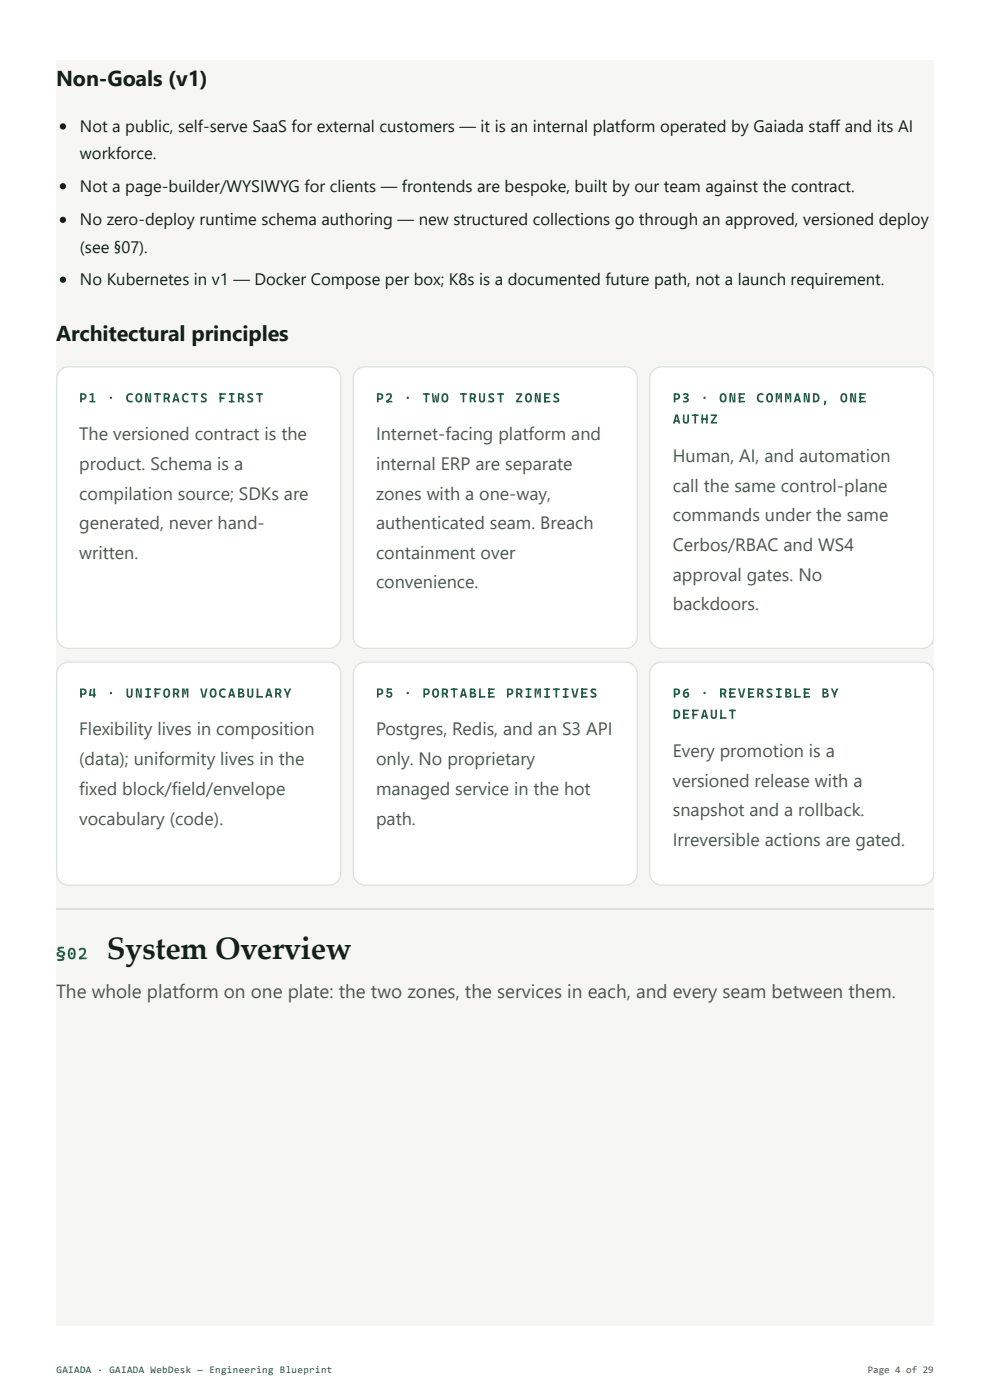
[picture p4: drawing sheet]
<svg xmlns="http://www.w3.org/2000/svg" width="210mm" height="297mm" viewBox="0 0 210 297" stroke-linecap="round" stroke-linejoin="round" font-family="sans-serif">
<defs><g id="words">
<text font-size="6.6" fill="#14201a" x="22.7" y="203.7">System Overview</text>
<g font-size="4.6" fill="#14201a">
<text x="11.9" y="18.3">Non-Goals (v1)</text>
<text x="11.9" y="72.5">Architectural principles</text>
</g>
<text font-size="4" fill="#4b574f" x="11.9" y="211.9">The whole platform on one plate: the two zones, the services in each, and every seam between them.</text>
<g font-size="3.8" fill="#4b574f">
<text x="16.8" y="93.4">The versioned contract is the</text>
<text x="79.8" y="93.4">Internet-facing platform and</text>
<text x="16.8" y="99.7">product. Schema is a</text>
<text x="79.8" y="99.7">internal ERP are separate</text>
<text x="142.9" y="98.2">Human, AI, and automation</text>
<text x="16.8" y="106.1">compilation source; SDKs are</text>
<text x="79.8" y="106.1">zones with a one-way,</text>
<text x="142.9" y="104.5">call the same control-plane</text>
<text x="16.8" y="112.4">generated, never hand-</text>
<text x="79.8" y="112.4">authenticated seam. Breach</text>
<text x="142.9" y="110.6">commands under the same</text>
<text x="16.8" y="118.8">written.</text>
<text x="79.8" y="118.8">containment over</text>
<text x="142.9" y="116.9">Cerbos/RBAC and WS4</text>
<text x="79.8" y="124.9">convenience.</text>
<text x="142.9" y="123.3">approval gates. No</text>
<text x="142.9" y="129.6">backdoors.</text>
<text x="16.8" y="156.1">Flexibility lives in composition</text>
<text x="79.8" y="156.1">Postgres, Redis, and an S3 API</text>
<text x="142.9" y="160.9">Every promotion is a</text>
<text x="16.8" y="162.5">(data); uniformity lives in the</text>
<text x="79.8" y="162.5">only. No proprietary</text>
<text x="142.9" y="167.2">versioned release with a</text>
<text x="16.8" y="168.8">fixed block/field/envelope</text>
<text x="79.8" y="168.8">managed service in the hot</text>
<text x="142.9" y="173.3">snapshot and a rollback.</text>
<text x="16.8" y="175.2">vocabulary (code).</text>
<text x="79.8" y="175.2">path.</text>
<text x="142.9" y="179.7">Irreversible actions are gated.</text>
</g>
<g font-size="3.5" fill="#14201a">
<text x="17" y="28">Not a public, self-serve SaaS for external customers — it is an internal platform operated by Gaiada staff and its AI</text>
<text x="17" y="33.9">workforce.</text>
<text x="17" y="40.7">Not a page-builder/WYSIWYG for clients — frontends are bespoke, built by our team against the contract.</text>
<text x="17" y="47.9">No zero-deploy runtime schema authoring — new structured collections go through an approved, versioned deploy</text>
<text x="17" y="53.7">(see §07).</text>
<text x="17" y="60.6">No Kubernetes in v1 — Docker Compose per box; K8s is a documented future path, not a launch requirement.</text>
</g>
<text font-size="3.5" fill="#1e5e44" x="11.9" y="203.7">§02</text>
<g font-size="2.8" fill="#1e5e44">
<text x="16.8" y="85.5">P1</text>
<text x="22.7" y="85.5">·</text>
<text x="26.7" y="85.5">CONTRACTS</text>
<text x="46.4" y="85.5">FIRST</text>
<text x="79.8" y="85.5">P2</text>
<text x="85.8" y="85.5">·</text>
<text x="89.7" y="85.5">TWO</text>
<text x="97.6" y="85.5">TRUST</text>
<text x="109.4" y="85.5">ZONES</text>
<text x="142.9" y="85.5">P3</text>
<text x="142.9" y="90">AUTHZ</text>
<text x="148.8" y="85.5">·</text>
<text x="152.7" y="85.5">ONE</text>
<text x="160.6" y="85.5">COMMAND,</text>
<text x="178.4" y="85.5">ONE</text>
<text x="16.8" y="148.2">P4</text>
<text x="22.7" y="148.2">·</text>
<text x="26.7" y="148.2">UNIFORM</text>
<text x="42.5" y="148.2">VOCABULARY</text>
<text x="79.8" y="148.2">P5</text>
<text x="85.8" y="148.2">·</text>
<text x="89.7" y="148.2">PORTABLE</text>
<text x="107.5" y="148.2">PRIMITIVES</text>
<text x="142.9" y="148.2">P6</text>
<text x="148.8" y="148.2">·</text>
<text x="152.7" y="148.2">REVERSIBLE</text>
<text x="174.4" y="148.2">BY</text>
<text x="142.9" y="152.7">DEFAULT</text>
</g>
<text font-size="2.1" fill="#1e5e44" x="12" y="291.6">GAIADA · GAIADA WebDesk — Engineering Blueprint</text>
<text font-size="2.1" fill="#4b574f" x="184.3" y="291.6">Page 4 of 29</text>
</g></defs>
<path d="M11.9 12.7h186.3v268.8h-186.3z" fill="#f6f7f5"/>
<path d="M11.9 193h186.3" fill="none" stroke="#dbe1db" stroke-width=".26"/>
<g fill="#14201a">
<circle cx="13.4" cy="26.9" r=".66"/>
<circle cx="13.4" cy="39.6" r=".66"/>
<circle cx="13.4" cy="46.7" r=".66"/>
<circle cx="13.4" cy="59.4" r=".66"/>
</g>
<path d="M12.8 78.7l.8-.6 1-.2h55.2a2.51 2.51 0 0 1 2.6 2.5v54.8a2.51 2.51 0 0 1-2.6 2.5h-55.2a2.51 2.51 0 0 1-2.6-2.5v-54.8l.2-.9z" fill="#fff"/>
<path d="M12.8 78.7l.8-.6 1-.2h55.2a2.51 2.51 0 0 1 2.6 2.5v54.8a2.51 2.51 0 0 1-2.6 2.5h-55.2a2.51 2.51 0 0 1-2.6-2.5v-54.8l.2-.9z" fill="none" stroke="#dbe1db" stroke-width=".26"/>
<path d="M75.7 78.7l.9-.6 .9-.2h55.3a2.51 2.51 0 0 1 2.5 2.5v54.8a2.51 2.51 0 0 1-2.5 2.5h-55.3a2.51 2.51 0 0 1-2.5-2.5v-54.8l.2-.9z" fill="#fff"/>
<path d="M75.7 78.7l.9-.6 .9-.2h55.3a2.51 2.51 0 0 1 2.5 2.5v54.8a2.51 2.51 0 0 1-2.5 2.5h-55.3a2.51 2.51 0 0 1-2.5-2.5v-54.8l.2-.9z" fill="none" stroke="#dbe1db" stroke-width=".26"/>
<path d="M138.7 78.7l.8-.6 1-.2h55.3a2.39 2.39 0 0 1 2.4 2.5v54.8a2.39 2.39 0 0 1-2.4 2.5h-55.3a2.51 2.51 0 0 1-2.5-2.5v-54.8l.2-.9z" fill="#fff"/>
<path d="M198.2 79.8a2.51 2.51 0 0 0-2.4-1.9h-55.3a2.51 2.51 0 0 0-2.5 2.5v54.8a2.51 2.51 0 0 0 2.5 2.5h55.3a2.51 2.51 0 0 0 2.4-1.9" fill="none" stroke="#dbe1db" stroke-width=".26"/>
<path d="M12.8 141.4l.8-.6 1-.2h55.2a2.51 2.51 0 0 1 2.6 2.5v42.4a2.51 2.51 0 0 1-2.6 2.5h-55.2a2.51 2.51 0 0 1-2.6-2.5v-42.4l.2-.9z" fill="#fff"/>
<path d="M12.8 141.4l.8-.6 1-.2h55.2a2.51 2.51 0 0 1 2.6 2.5v42.4a2.51 2.51 0 0 1-2.6 2.5h-55.2a2.51 2.51 0 0 1-2.6-2.5v-42.4l.2-.9z" fill="none" stroke="#dbe1db" stroke-width=".26"/>
<path d="M75.7 141.4l.9-.6 .9-.2h55.3a2.51 2.51 0 0 1 2.5 2.5v42.4a2.51 2.51 0 0 1-2.5 2.5h-55.3a2.51 2.51 0 0 1-2.5-2.5v-42.4l.2-.9z" fill="#fff"/>
<path d="M75.7 141.4l.9-.6 .9-.2h55.3a2.51 2.51 0 0 1 2.5 2.5v42.4a2.51 2.51 0 0 1-2.5 2.5h-55.3a2.51 2.51 0 0 1-2.5-2.5v-42.4l.2-.9z" fill="none" stroke="#dbe1db" stroke-width=".26"/>
<path d="M138.7 141.4l.8-.6 1-.2h55.3a2.39 2.39 0 0 1 2.4 2.5v42.4a2.39 2.39 0 0 1-2.4 2.5h-55.3a2.51 2.51 0 0 1-2.5-2.5v-42.4l.2-.9z" fill="#fff"/>
<path d="M198.2 142.5a2.51 2.51 0 0 0-2.4-1.9h-55.3a2.51 2.51 0 0 0-2.5 2.5v42.4a2.51 2.51 0 0 0 2.5 2.5h55.3a2.51 2.51 0 0 0 2.4-1.9" fill="none" stroke="#dbe1db" stroke-width=".26"/>
<use href="#words"/>
</svg>
